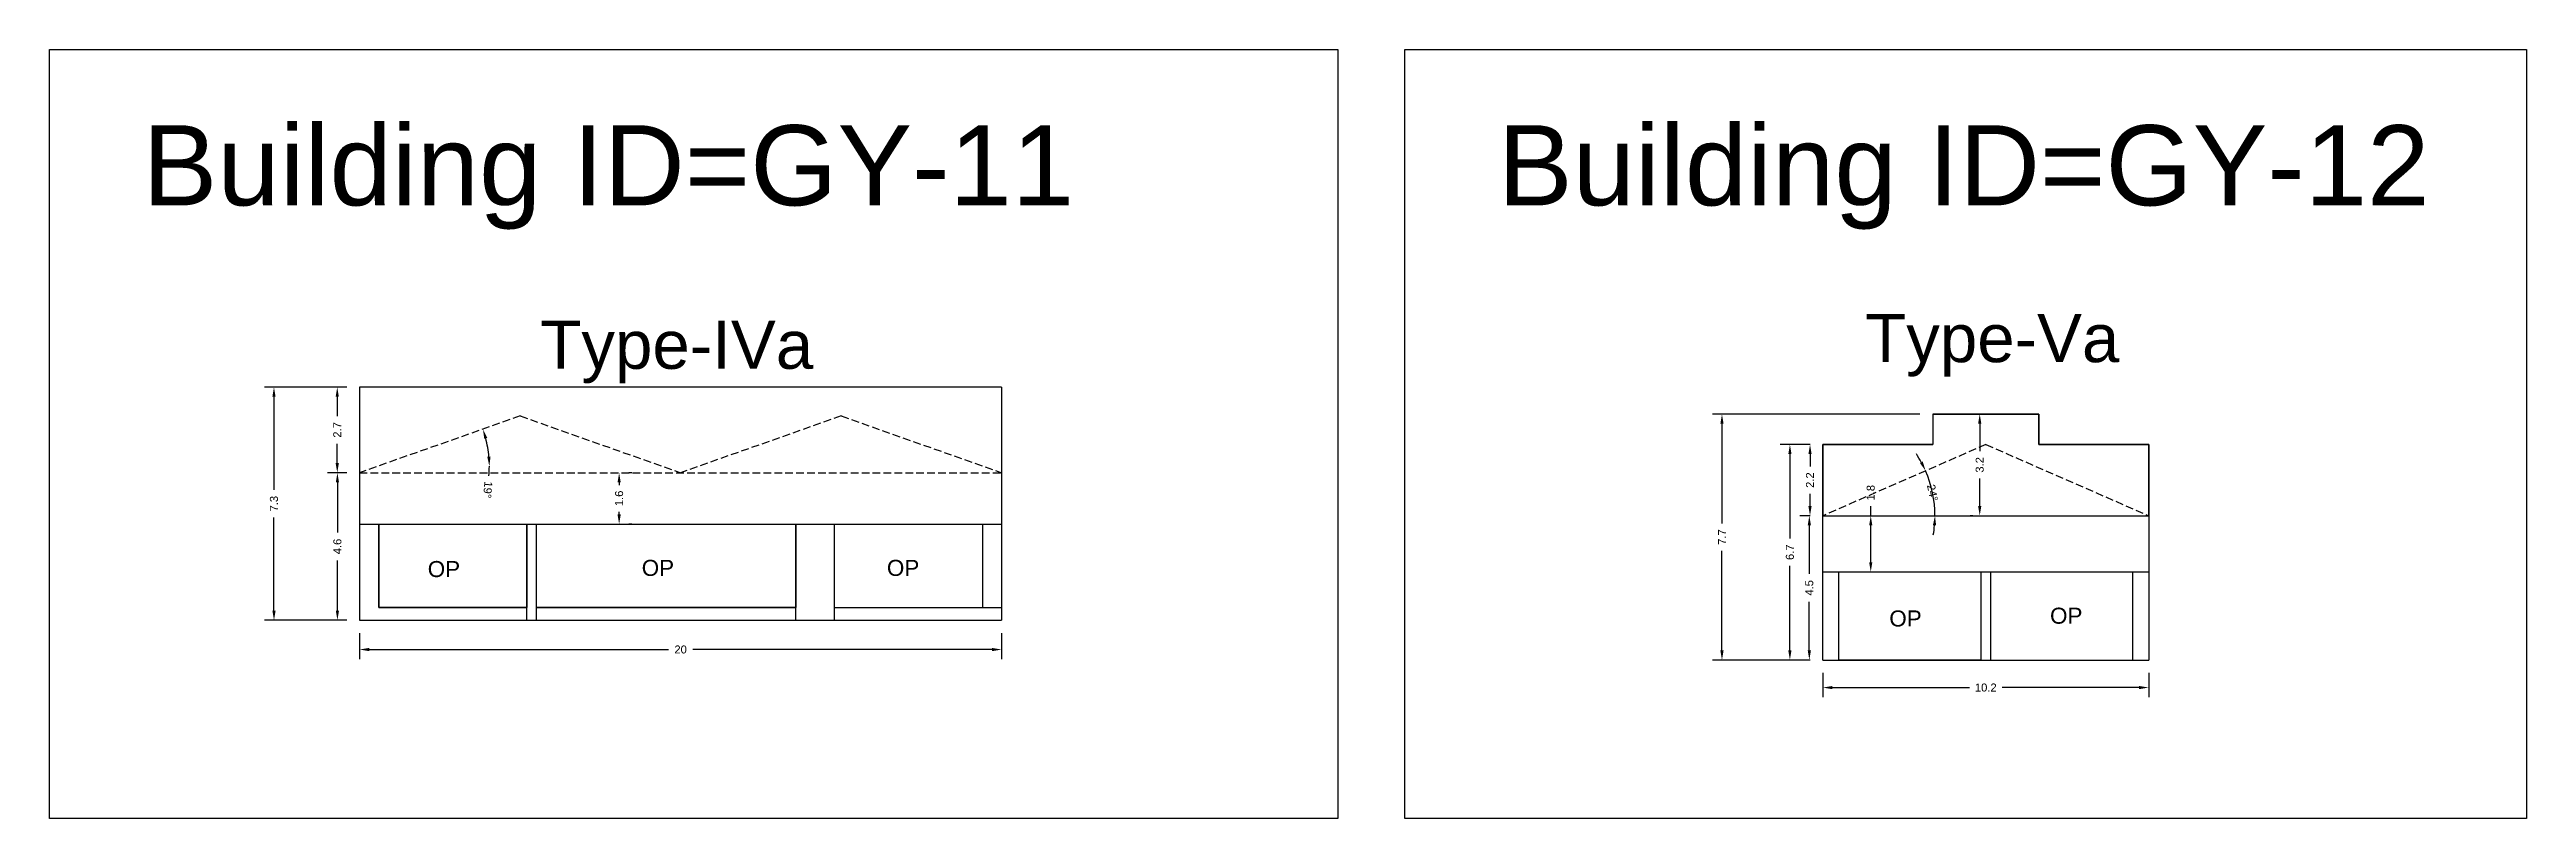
# Model space of a CAD drawing. Header units: metres. Extents: x 3416649 to 3417076, y -6712857 to -6712690.
# Drawn here: x 3416649.4 to 3416726.5, y -6712755 to -6712731 of the extents above; entities that cross this region are included whole.
import ezdxf

# ---------------------------------------------------------------- set-up
doc = ezdxf.new("R2010")
doc.units = ezdxf.units.M
doc.linetypes.add('ACAD_ISO02W100', pattern=[15, 12, -3])
doc.layers.add('Dotted', color=7, linetype='ACAD_ISO02W100', plot=False)
doc.styles.get("Standard").update_dxf_attribs({"font": 'arial.ttf'})
doc.dimstyles.new('ISO-25', dxfattribs={"dimtxt": 0.25, "dimasz": 0.3, "dimexe": 0.3, "dimexo": 0.4, "dimgap": 0.2, "dimtad": 0, "dimdec": 1, "dimdsep": 46, "dimtxsty": 'Standard', "dimcen": 2.5, "dimadec": 0, "dimazin": 0, "dimtfac": 1, "dimtdec": 1, "dimtmove": 0, "dimatfit": 3, "dimfxl": 1, "dimarcsym": 0})

# ---------------------------------------------------------------- blocks, each defined once
blk = doc.blocks.new('*D71')
at = {"color": 0, "lineweight": -2, "transparency": 16777216}
for start, end in [(4.94529, 14.54868), (355.05471, 0)]:
    blk.add_arc((3416659.608, -6712744.017), 3.477, start, end, dxfattribs=at)
at = {"color": 0, "transparency": 16777216}
for points in [[(3416662.926, -6712743.158), (3416663.022, -6712743.129), (3416662.886, -6712742.856)], [(3416663.122, -6712743.715), (3416663.022, -6712743.719), (3416663.085, -6712744.017)]]:
    blk.add_solid(points, dxfattribs=at)
at = {"layer": 'Defpoints', "color": 0, "transparency": 16777216}
for p in [(3416664.043, -6712742.447), (3416662.996, -6712743.235), (3416659.043, -6712744.017), (3416659.043, -6712744.217), (3416679.043, -6712744.017)]:
    blk.add_point(p, dxfattribs=at)
at = {"color": 0, "transparency": 16777216, "insert": (3416663.035, -6712744.748), "char_height": 0.25, "attachment_point": 5, "rotation": 265.05471}
blk.add_mtext('19°', dxfattribs=at)
blk = doc.blocks.new('*D72')
at = {"color": 0, "lineweight": -2, "transparency": 16777216}
for p, q in [((3416658.643, -6712744.217), (3416658.053, -6712744.217)), ((3416658.353, -6712744.517), (3416658.353, -6712746.084)), ((3416658.353, -6712748.517), (3416658.353, -6712746.949)), ((3416658.643, -6712748.817), (3416658.053, -6712748.817))]:
    blk.add_line(p, q, dxfattribs=at)
at = {"color": 0, "transparency": 16777216}
for points in [[(3416658.303, -6712744.517), (3416658.403, -6712744.517), (3416658.353, -6712744.217)], [(3416658.303, -6712748.517), (3416658.403, -6712748.517), (3416658.353, -6712748.817)]]:
    blk.add_solid(points, dxfattribs=at)
at = {"layer": 'Defpoints', "color": 0, "transparency": 16777216}
for p in [(3416658.353, -6712744.217), (3416659.043, -6712744.217), (3416659.043, -6712748.817)]:
    blk.add_point(p, dxfattribs=at)
at = {"color": 0, "transparency": 16777216, "insert": (3416658.353, -6712746.517), "char_height": 0.25, "attachment_point": 5, "rotation": 90}
blk.add_mtext('4.6', dxfattribs=at)
blk = doc.blocks.new('*D73')
at = {"color": 0, "lineweight": -2, "transparency": 16777216}
for p, q in [((3416658.643, -6712741.547), (3416658.048, -6712741.547)), ((3416658.348, -6712741.847), (3416658.348, -6712742.452)), ((3416658.348, -6712743.917), (3416658.348, -6712743.311)), ((3416658.643, -6712744.217), (3416658.048, -6712744.217))]:
    blk.add_line(p, q, dxfattribs=at)
at = {"color": 0, "transparency": 16777216}
for points in [[(3416658.298, -6712741.847), (3416658.398, -6712741.847), (3416658.348, -6712741.547)], [(3416658.298, -6712743.917), (3416658.398, -6712743.917), (3416658.348, -6712744.217)]]:
    blk.add_solid(points, dxfattribs=at)
at = {"layer": 'Defpoints', "color": 0, "transparency": 16777216}
for p in [(3416658.348, -6712741.547), (3416659.043, -6712741.547), (3416659.043, -6712744.217)]:
    blk.add_point(p, dxfattribs=at)
at = {"color": 0, "transparency": 16777216, "insert": (3416658.348, -6712742.882), "char_height": 0.25, "attachment_point": 5, "rotation": 90}
blk.add_mtext('2.7', dxfattribs=at)
blk = doc.blocks.new('*D74')
at = {"color": 0, "lineweight": -2, "transparency": 16777216}
for p, q in [((3416658.643, -6712741.547), (3416656.077, -6712741.547)), ((3416656.377, -6712741.847), (3416656.377, -6712744.755)), ((3416656.377, -6712748.517), (3416656.377, -6712745.608)), ((3416658.643, -6712748.817), (3416656.077, -6712748.817))]:
    blk.add_line(p, q, dxfattribs=at)
at = {"color": 0, "transparency": 16777216}
for points in [[(3416656.327, -6712741.847), (3416656.427, -6712741.847), (3416656.377, -6712741.547)], [(3416656.327, -6712748.517), (3416656.427, -6712748.517), (3416656.377, -6712748.817)]]:
    blk.add_solid(points, dxfattribs=at)
at = {"layer": 'Defpoints', "color": 0, "transparency": 16777216}
for p in [(3416656.377, -6712741.547), (3416659.043, -6712741.547), (3416659.043, -6712748.817)]:
    blk.add_point(p, dxfattribs=at)
at = {"color": 0, "transparency": 16777216, "insert": (3416656.377, -6712745.182), "char_height": 0.25, "attachment_point": 5, "rotation": 90}
blk.add_mtext('7.3', dxfattribs=at)
blk = doc.blocks.new('*D75')
at = {"color": 0, "lineweight": -2, "transparency": 16777216}
for p, q in [((3416659.043, -6712749.217), (3416659.043, -6712750.03)), ((3416659.343, -6712749.73), (3416668.663, -6712749.73)), ((3416678.743, -6712749.73), (3416669.424, -6712749.73)), ((3416679.043, -6712749.217), (3416679.043, -6712750.03))]:
    blk.add_line(p, q, dxfattribs=at)
at = {"color": 0, "transparency": 16777216}
for points in [[(3416659.343, -6712749.68), (3416659.343, -6712749.78), (3416659.043, -6712749.73)], [(3416678.743, -6712749.68), (3416678.743, -6712749.78), (3416679.043, -6712749.73)]]:
    blk.add_solid(points, dxfattribs=at)
at = {"layer": 'Defpoints', "color": 0, "transparency": 16777216}
for p in [(3416659.043, -6712748.817), (3416679.043, -6712748.817), (3416679.043, -6712749.73)]:
    blk.add_point(p, dxfattribs=at)
at = {"color": 0, "transparency": 16777216, "insert": (3416669.043, -6712749.73), "char_height": 0.25, "attachment_point": 5}
blk.add_mtext('20', dxfattribs=at)
blk = doc.blocks.new('*D76')
at = {"color": 0, "lineweight": -2, "transparency": 16777216}
for p, q in [((3416667.528, -6712744.217), (3416667.428, -6712744.217)), ((3416667.128, -6712744.517), (3416667.128, -6712744.601)), ((3416667.128, -6712745.517), (3416667.128, -6712745.432)), ((3416667.528, -6712745.817), (3416667.428, -6712745.817))]:
    blk.add_line(p, q, dxfattribs=at)
at = {"color": 0, "transparency": 16777216}
for points in [[(3416667.078, -6712744.517), (3416667.178, -6712744.517), (3416667.128, -6712744.217)], [(3416667.078, -6712745.517), (3416667.178, -6712745.517), (3416667.128, -6712745.817)]]:
    blk.add_solid(points, dxfattribs=at)
at = {"layer": 'Defpoints', "color": 0, "transparency": 16777216}
for p in [(3416667.128, -6712744.217), (3416667.128, -6712744.217), (3416667.128, -6712745.817)]:
    blk.add_point(p, dxfattribs=at)
at = {"color": 0, "transparency": 16777216, "insert": (3416667.128, -6712745.017), "char_height": 0.25, "attachment_point": 5, "rotation": 90}
blk.add_mtext('1.6', dxfattribs=at)
blk = doc.blocks.new('*D77')
at = {"color": 0, "lineweight": -2, "transparency": 16777216}
for p, q in [((3416704.222, -6712743.337), (3416703.296, -6712743.337)), ((3416703.596, -6712743.637), (3416703.596, -6712746.269)), ((3416703.596, -6712749.757), (3416703.596, -6712747.125)), ((3416704.222, -6712750.057), (3416703.296, -6712750.057))]:
    blk.add_line(p, q, dxfattribs=at)
at = {"color": 0, "transparency": 16777216}
for points in [[(3416703.546, -6712743.637), (3416703.646, -6712743.637), (3416703.596, -6712743.337)], [(3416703.546, -6712749.757), (3416703.646, -6712749.757), (3416703.596, -6712750.057)]]:
    blk.add_solid(points, dxfattribs=at)
at = {"layer": 'Defpoints', "color": 0, "transparency": 16777216}
for p in [(3416703.596, -6712743.337), (3416704.622, -6712743.337), (3416704.622, -6712750.057)]:
    blk.add_point(p, dxfattribs=at)
at = {"color": 0, "transparency": 16777216, "insert": (3416703.596, -6712746.697), "char_height": 0.25, "attachment_point": 5, "rotation": 90}
blk.add_mtext('6.7', dxfattribs=at)
blk = doc.blocks.new('*D78')
at = {"color": 0, "lineweight": -2, "transparency": 16777216}
for p, q in [((3416707.647, -6712742.387), (3416701.18, -6712742.387)), ((3416701.48, -6712742.687), (3416701.48, -6712745.796)), ((3416701.48, -6712749.757), (3416701.48, -6712746.649)), ((3416704.222, -6712750.057), (3416701.18, -6712750.057))]:
    blk.add_line(p, q, dxfattribs=at)
at = {"color": 0, "transparency": 16777216}
for points in [[(3416701.43, -6712742.687), (3416701.53, -6712742.687), (3416701.48, -6712742.387)], [(3416701.43, -6712749.757), (3416701.53, -6712749.757), (3416701.48, -6712750.057)]]:
    blk.add_solid(points, dxfattribs=at)
at = {"layer": 'Defpoints', "color": 0, "transparency": 16777216}
for p in [(3416701.48, -6712742.387), (3416708.047, -6712742.387), (3416704.622, -6712750.057)]:
    blk.add_point(p, dxfattribs=at)
at = {"color": 0, "transparency": 16777216, "insert": (3416701.48, -6712746.222), "char_height": 0.25, "attachment_point": 5, "rotation": 90}
blk.add_mtext('7.7', dxfattribs=at)
blk = doc.blocks.new('*D79')
at = {"color": 0, "lineweight": -2, "transparency": 16777216}
for p, q in [((3416704.622, -6712750.457), (3416704.622, -6712751.216)), ((3416714.772, -6712750.457), (3416714.772, -6712751.216)), ((3416704.922, -6712750.916), (3416709.185, -6712750.916)), ((3416714.472, -6712750.916), (3416710.208, -6712750.916))]:
    blk.add_line(p, q, dxfattribs=at)
at = {"color": 0, "transparency": 16777216}
for points in [[(3416704.922, -6712750.866), (3416704.922, -6712750.966), (3416704.622, -6712750.916)], [(3416714.472, -6712750.866), (3416714.472, -6712750.966), (3416714.772, -6712750.916)]]:
    blk.add_solid(points, dxfattribs=at)
at = {"layer": 'Defpoints', "color": 0, "transparency": 16777216}
for p in [(3416704.622, -6712750.057), (3416714.772, -6712750.057), (3416714.772, -6712750.916)]:
    blk.add_point(p, dxfattribs=at)
at = {"color": 0, "transparency": 16777216, "insert": (3416709.697, -6712750.916), "char_height": 0.25, "attachment_point": 5}
blk.add_mtext('10.2', dxfattribs=at)
blk = doc.blocks.new('*D80')
at = {"color": 0, "lineweight": -2, "transparency": 16777216}
for start, end in [(28.5499, 33.47339), (0, 23.62642), (350.15302, 355.07651)]:
    blk.add_arc((3416704.622, -6712745.557), 3.492, start, end, dxfattribs=at)
at = {"color": 0, "transparency": 16777216}
for points in [[(3416707.734, -6712743.866), (3416707.644, -6712743.91), (3416707.821, -6712744.157)], [(3416708.051, -6712745.855), (3416708.151, -6712745.859), (3416708.114, -6712745.557)]]:
    blk.add_solid(points, dxfattribs=at)
at = {"layer": 'Defpoints', "color": 0, "transparency": 16777216}
for p in [(3416709.697, -6712743.337), (3416708.081, -6712745.079), (3416704.622, -6712745.557), (3416704.622, -6712745.557), (3416714.772, -6712745.557)]:
    blk.add_point(p, dxfattribs=at)
at = {"color": 0, "transparency": 16777216, "insert": (3416708.04, -6712744.842), "char_height": 0.25, "attachment_point": 5, "rotation": 281.81321}
blk.add_mtext('24°', dxfattribs=at)
blk = doc.blocks.new('*D81')
at = {"color": 0, "lineweight": -2, "transparency": 16777216}
for p, q in [((3416704.222, -6712745.557), (3416703.901, -6712745.557)), ((3416704.201, -6712745.857), (3416704.201, -6712747.374)), ((3416704.201, -6712749.757), (3416704.201, -6712748.241)), ((3416704.222, -6712750.057), (3416703.901, -6712750.057))]:
    blk.add_line(p, q, dxfattribs=at)
at = {"color": 0, "transparency": 16777216}
for points in [[(3416704.151, -6712745.857), (3416704.251, -6712745.857), (3416704.201, -6712745.557)], [(3416704.151, -6712749.757), (3416704.251, -6712749.757), (3416704.201, -6712750.057)]]:
    blk.add_solid(points, dxfattribs=at)
at = {"layer": 'Defpoints', "color": 0, "transparency": 16777216}
for p in [(3416704.201, -6712745.557), (3416704.622, -6712745.557), (3416704.622, -6712750.057)]:
    blk.add_point(p, dxfattribs=at)
at = {"color": 0, "transparency": 16777216, "insert": (3416704.201, -6712747.807), "char_height": 0.25, "attachment_point": 5, "rotation": 90}
blk.add_mtext('4.5', dxfattribs=at)
blk = doc.blocks.new('*D82')
at = {"color": 0, "lineweight": -2, "transparency": 16777216}
for p, q in [((3416705.735, -6712745.557), (3416705.814, -6712745.557)), ((3416706.114, -6712745.557), (3416706.114, -6712745.257)), ((3416706.114, -6712747.007), (3416706.114, -6712745.857)), ((3416705.735, -6712747.307), (3416705.814, -6712747.307))]:
    blk.add_line(p, q, dxfattribs=at)
at = {"color": 0, "transparency": 16777216}
for points in [[(3416706.064, -6712745.857), (3416706.164, -6712745.857), (3416706.114, -6712745.557)], [(3416706.064, -6712747.007), (3416706.164, -6712747.007), (3416706.114, -6712747.307)]]:
    blk.add_solid(points, dxfattribs=at)
at = {"layer": 'Defpoints', "color": 0, "transparency": 16777216}
for p in [(3416706.114, -6712745.557), (3416706.135, -6712745.557), (3416706.135, -6712747.307)]:
    blk.add_point(p, dxfattribs=at)
at = {"color": 0, "transparency": 16777216, "insert": (3416706.114, -6712744.841), "char_height": 0.25, "attachment_point": 5, "rotation": 90}
blk.add_mtext('1.8', dxfattribs=at)
blk = doc.blocks.new('*D89')
at = {"color": 0, "lineweight": -2, "transparency": 16777216}
for p, q in [((3416704.222, -6712743.337), (3416703.922, -6712743.337)), ((3416704.222, -6712743.637), (3416704.222, -6712744.019)), ((3416704.222, -6712745.257), (3416704.222, -6712744.876)), ((3416704.222, -6712745.557), (3416703.922, -6712745.557))]:
    blk.add_line(p, q, dxfattribs=at)
at = {"color": 0, "transparency": 16777216}
for points in [[(3416704.172, -6712743.637), (3416704.272, -6712743.637), (3416704.222, -6712743.337)], [(3416704.172, -6712745.257), (3416704.272, -6712745.257), (3416704.222, -6712745.557)]]:
    blk.add_solid(points, dxfattribs=at)
at = {"layer": 'Defpoints', "color": 0, "transparency": 16777216}
for p in [(3416704.222, -6712743.337), (3416704.622, -6712743.337), (3416704.622, -6712745.557)]:
    blk.add_point(p, dxfattribs=at)
at = {"color": 0, "transparency": 16777216, "insert": (3416704.222, -6712744.447), "char_height": 0.25, "attachment_point": 5, "rotation": 90}
blk.add_mtext('2.2', dxfattribs=at)
blk = doc.blocks.new('*D90')
at = {"color": 0, "lineweight": -2, "transparency": 16777216}
for p, q in [((3416709.297, -6712742.387), (3416709.208, -6712742.387)), ((3416709.508, -6712742.687), (3416709.508, -6712743.546)), ((3416709.508, -6712745.257), (3416709.508, -6712744.398)), ((3416709.297, -6712745.557), (3416709.208, -6712745.557))]:
    blk.add_line(p, q, dxfattribs=at)
at = {"color": 0, "transparency": 16777216}
for points in [[(3416709.458, -6712742.687), (3416709.558, -6712742.687), (3416709.508, -6712742.387)], [(3416709.458, -6712745.257), (3416709.558, -6712745.257), (3416709.508, -6712745.557)]]:
    blk.add_solid(points, dxfattribs=at)
at = {"layer": 'Defpoints', "color": 0, "transparency": 16777216}
for p in [(3416709.508, -6712742.387), (3416709.697, -6712742.387), (3416709.697, -6712745.557)]:
    blk.add_point(p, dxfattribs=at)
at = {"color": 0, "transparency": 16777216, "insert": (3416709.508, -6712743.972), "char_height": 0.25, "attachment_point": 5, "rotation": 90}
blk.add_mtext('3.2', dxfattribs=at)

msp = doc.modelspace()

# ---------------------------------------------------------------- linework, layer by layer
for points in [[(3416649.386, -6712731.019), (3416689.518, -6712731.019), (3416689.518, -6712754.999), (3416649.386, -6712754.999)], [(3416691.602, -6712731.019), (3416726.539, -6712731.019), (3416726.539, -6712754.999), (3416691.602, -6712754.999)], [(3416714.772, -6712745.557), (3416714.772, -6712743.337), (3416711.347, -6712743.337), (3416711.347, -6712742.387), (3416708.047, -6712742.387), (3416708.047, -6712743.337), (3416704.622, -6712743.337), (3416704.622, -6712745.557)], [(3416659.643, -6712745.817), (3416664.249, -6712745.817), (3416664.249, -6712748.417), (3416659.643, -6712748.417)], [(3416664.549, -6712745.817), (3416672.637, -6712745.817), (3416672.637, -6712748.417), (3416664.549, -6712748.417)], [(3416705.122, -6712747.307), (3416709.547, -6712747.307), (3416709.547, -6712750.057), (3416705.122, -6712750.057)]]:
    msp.add_lwpolyline(points, close=True)
for points in [[(3416659.043, -6712741.547), (3416659.043, -6712748.817)], [(3416679.043, -6712741.547), (3416659.043, -6712741.547)], [(3416679.043, -6712741.547), (3416679.043, -6712748.817)], [(3416708.047, -6712742.387), (3416711.347, -6712742.387)], [(3416708.047, -6712742.387), (3416708.047, -6712743.337)], [(3416711.347, -6712742.387), (3416711.347, -6712743.337)], [(3416704.622, -6712743.337), (3416708.047, -6712743.337)], [(3416704.622, -6712750.057), (3416704.622, -6712743.337)], [(3416711.347, -6712743.337), (3416714.772, -6712743.337)], [(3416714.772, -6712743.337), (3416714.772, -6712750.057)], [(3416659.043, -6712745.817), (3416679.043, -6712745.817)], [(3416659.643, -6712745.817), (3416659.643, -6712748.417)], [(3416664.249, -6712748.817), (3416664.249, -6712745.817)], [(3416664.549, -6712748.817), (3416664.549, -6712745.817)], [(3416672.637, -6712748.817), (3416672.637, -6712745.817)], [(3416673.837, -6712748.817), (3416673.837, -6712745.817)], [(3416678.443, -6712745.817), (3416678.443, -6712748.417)], [(3416704.622, -6712747.307), (3416714.772, -6712747.307)], [(3416705.122, -6712750.057), (3416705.122, -6712747.307)], [(3416709.547, -6712747.307), (3416709.547, -6712750.057)], [(3416709.847, -6712747.307), (3416709.847, -6712750.057)], [(3416714.272, -6712747.307), (3416714.272, -6712750.057)], [(3416659.043, -6712748.817), (3416679.043, -6712748.817)], [(3416659.643, -6712748.417), (3416664.249, -6712748.417)], [(3416664.549, -6712748.417), (3416672.637, -6712748.417)], [(3416673.837, -6712748.417), (3416679.043, -6712748.417)], [(3416704.622, -6712750.057), (3416714.772, -6712750.057)]]:
    msp.add_lwpolyline(points)
at = {"layer": 'Dotted', "ltscale": 0.02}
for points in [[(3416664.043, -6712742.447), (3416659.043, -6712744.217)], [(3416664.043, -6712742.447), (3416669.043, -6712744.217)], [(3416674.043, -6712742.447), (3416669.043, -6712744.217)], [(3416674.043, -6712742.447), (3416679.043, -6712744.217)], [(3416709.697, -6712743.337), (3416704.622, -6712745.557)], [(3416709.697, -6712743.337), (3416714.772, -6712745.557)], [(3416659.043, -6712744.217), (3416679.043, -6712744.217)], [(3416704.622, -6712745.557), (3416714.772, -6712745.557)]]:
    msp.add_lwpolyline(points, dxfattribs=at)

# ---------------------------------------------------------------- texts
at = {"attachment_point": 1}
for s, width, heights, insert, char_height in [('Building ID=GY-11', 67.86454, [0.517], (3416652.283, -6712733.38), 2.5), ('Building ID=GY-12', 67.86454, [0.517], (3416694.499, -6712733.38), 2.5), ('Type-IVa ', 9.99112, [0.517], (3416664.672, -6712739.477), 1.5), ('Type-Va ', 9.99112, [0.517], (3416705.939, -6712739.269), 1.5), ('OP', 1.17554, [0], (3416661.166, -6712746.97), 0.5), ('OP', 1.17554, [0], (3416667.831, -6712746.934), 0.5), ('OP', 1.17554, [0], (3416675.469, -6712746.934), 0.5), ('OP', 1.17554, [0], (3416706.692, -6712748.511), 0.5), ('OP', 1.17554, [0], (3416711.699, -6712748.425), 0.5)]:
    msp.add_mtext_dynamic_manual_height_columns(s, width=width, gutter_width=12.5, heights=heights, dxfattribs=dict(at, insert=insert, char_height=char_height))

# ---------------------------------------------------------------- dimensions: what is measured, and where the dimension line sits
for base, p1, p2, picture, middle in [((3416656.377, -6712741.547), (3416659.043, -6712748.817), (3416659.043, -6712741.547), '*D74', (3416656.377, -6712745.182)), ((3416658.348, -6712741.547), (3416659.043, -6712744.217), (3416659.043, -6712741.547), '*D73', (3416658.348, -6712742.882)), ((3416701.48, -6712742.387), (3416704.622, -6712750.057), (3416708.047, -6712742.387), '*D78', (3416701.48, -6712746.222)), ((3416709.508, -6712742.387), (3416709.697, -6712745.557), (3416709.697, -6712742.387), '*D90', (3416709.508, -6712743.972)), ((3416703.596, -6712743.337), (3416704.622, -6712750.057), (3416704.622, -6712743.337), '*D77', (3416703.596, -6712746.697)), ((3416704.222, -6712743.337), (3416704.622, -6712745.557), (3416704.622, -6712743.337), '*D89', (3416704.222, -6712744.447)), ((3416658.353, -6712744.217), (3416659.043, -6712748.817), (3416659.043, -6712744.217), '*D72', (3416658.353, -6712746.517)), ((3416706.113575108, -6712745.557090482), (3416706.135476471, -6712747.307090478), (3416706.135476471, -6712745.557090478), '*D82', (3416706.113575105, -6712744.841026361)), ((3416704.201, -6712745.557), (3416704.622, -6712750.057), (3416704.622, -6712745.557), '*D81', (3416704.201, -6712747.807))]:
    dim = msp.add_linear_dim(base=base, p1=p1, p2=p2, angle=90, dimstyle='ISO-25')
    dim.commit()
    dim.dimension.update_dxf_attribs({"geometry": picture, "text_midpoint": middle})
for base, line1, line2, picture, middle in [((3416662.996, -6712743.235), ((3416659.043, -6712744.017), (3416679.043, -6712744.017)), ((3416664.043, -6712742.447), (3416659.043, -6712744.217)), '*D71', (3416663.035, -6712744.748)), ((3416708.081, -6712745.079), ((3416704.622, -6712745.557), (3416714.772, -6712745.557)), ((3416709.697, -6712743.337), (3416704.622, -6712745.557)), '*D80', (3416708.04, -6712744.842))]:
    dim = msp.add_angular_dim_2l(base=base, line1=line1, line2=line2, dimstyle='ISO-25')
    dim.commit()
    dim.dimension.update_dxf_attribs({"geometry": picture, "text_midpoint": middle})
dim = msp.add_linear_dim(base=(3416667.128, -6712744.217), p1=(3416667.128, -6712745.817), p2=(3416667.128, -6712744.217), angle=90, dimstyle='ISO-25')
dim.commit()
dim.dimension.update_dxf_attribs({"geometry": '*D76', "text_midpoint": (3416667.128, -6712745.017), "dimtype": 160})
for base, p1, p2, picture, middle in [((3416679.043, -6712749.73), (3416659.043, -6712748.817), (3416679.043, -6712748.817), '*D75', (3416669.043, -6712749.73)), ((3416714.771602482, -6712750.91643295), (3416704.621602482, -6712750.057090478), (3416714.771602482, -6712750.057090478), '*D79', (3416709.696602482, -6712750.91643295))]:
    dim = msp.add_linear_dim(base=base, p1=p1, p2=p2, dimstyle='ISO-25')
    dim.commit()
    dim.dimension.update_dxf_attribs({"geometry": picture, "text_midpoint": middle})

doc.saveas('drawing.dxf')
